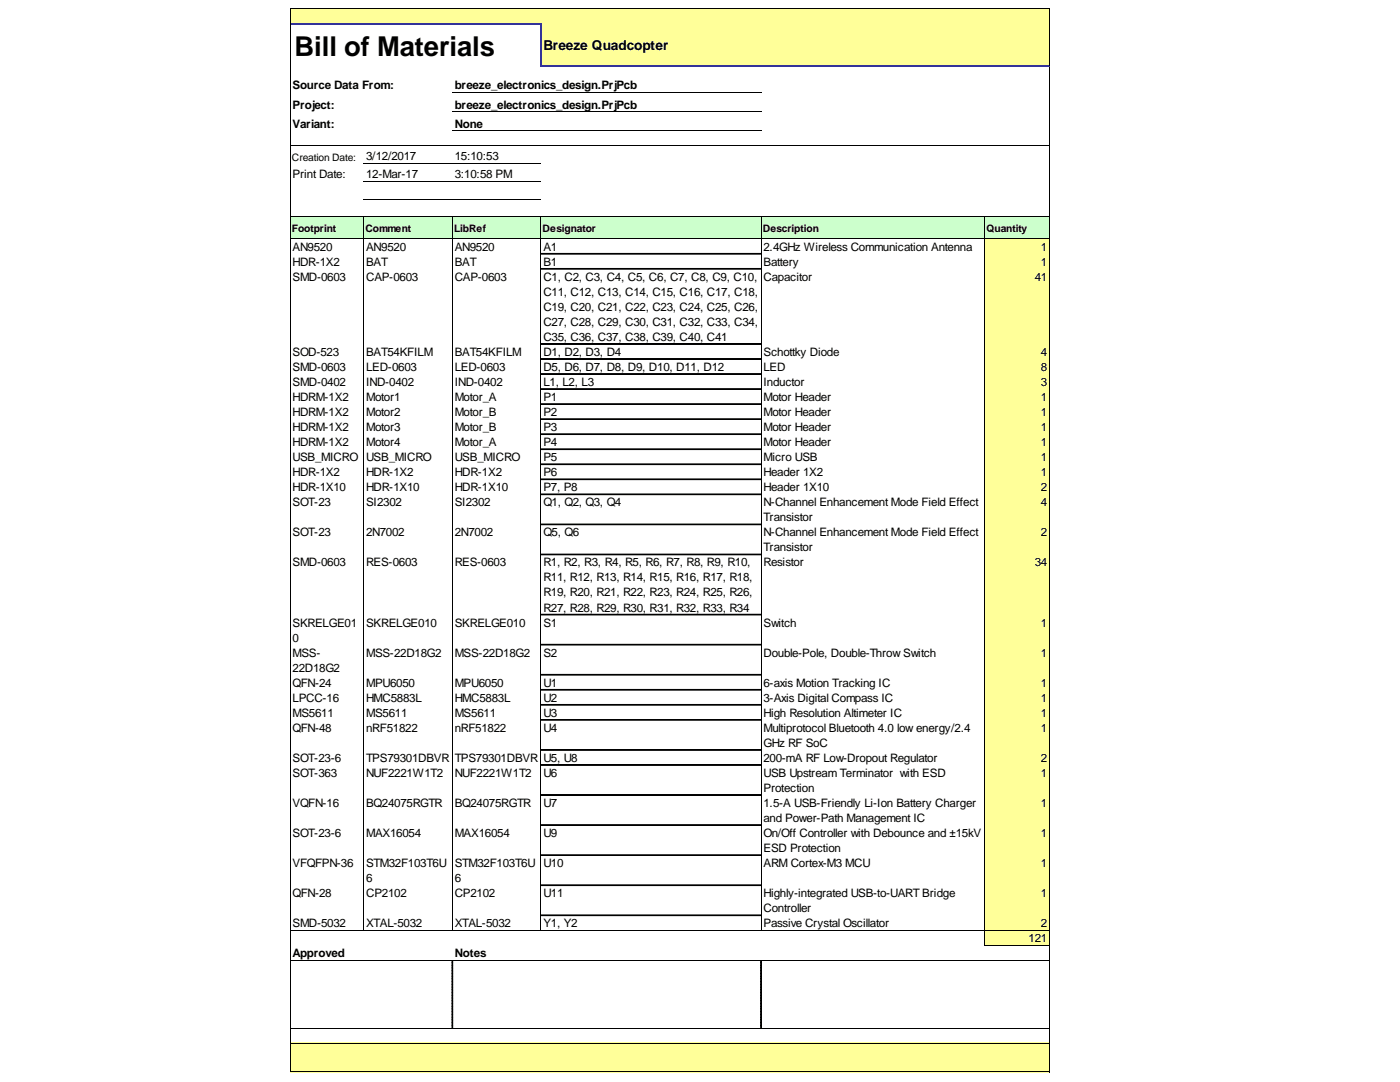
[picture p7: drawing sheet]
<svg xmlns="http://www.w3.org/2000/svg" width="279mm" height="216mm" viewBox="0 0 279 216" stroke-linecap="round" stroke-linejoin="round" font-family="sans-serif">
<defs><g id="words">
<text font-size="5.5" x="58.8" y="11.2">Bill of Materials</text>
<text font-size="2.7" x="108.4" y="10.1">Breeze Quadcopter</text>
<g font-size="2.3">
<text x="58.4" y="17.8">Source Data From:</text>
<text x="90.8" y="17.8">breeze_electronics_design.PrjPcb</text>
<text x="58.4" y="21.7">Project:</text>
<text x="90.8" y="21.7">breeze_electronics_design.PrjPcb</text>
<text x="58.4" y="25.5">Variant:</text>
<text x="90.8" y="25.5">None</text>
<text x="58.4" y="35.6">Print Date:</text>
<text x="73.1" y="32">3/12/2017</text>
<text x="73.1" y="35.6">12-Mar-17</text>
<text x="90.8" y="32">15:10:53</text>
<text x="90.8" y="35.6">3:10:58 PM</text>
<text x="58.4" y="50">AN9520</text>
<text x="58.4" y="53">HDR-1X2</text>
<text x="73.1" y="50">AN9520</text>
<text x="73.1" y="53">BAT</text>
<text x="90.8" y="50">AN9520</text>
<text x="90.8" y="53">BAT</text>
<text x="108.4" y="50">A1</text>
<text x="108.4" y="53">B1</text>
<text x="152.4" y="50">2.4GHz Wireless Communication Antenna</text>
<text x="152.4" y="53">Battery</text>
<text x="207.7" y="50">1</text>
<text x="207.7" y="53">1</text>
<text x="58.4" y="56">SMD-0603</text>
<text x="73.1" y="56">CAP-0603</text>
<text x="90.8" y="56">CAP-0603</text>
<text x="108.4" y="56">C1, C2, C3, C4, C5, C6, C7, C8, C9, C10,</text>
<text x="108.4" y="59">C11, C12, C13, C14, C15, C16, C17, C18,</text>
<text x="152.4" y="56">Capacitor</text>
<text x="206.5" y="56">41</text>
<text x="108.4" y="62">C19, C20, C21, C22, C23, C24, C25, C26,</text>
<text x="108.4" y="65">C27, C28, C29, C30, C31, C32, C33, C34,</text>
<text x="58.4" y="71">SOD-523</text>
<text x="73.1" y="71">BAT54KFILM</text>
<text x="90.8" y="71">BAT54KFILM</text>
<text x="108.4" y="68">C35, C36, C37, C38, C39, C40, C41</text>
<text x="108.4" y="71">D1, D2, D3, D4</text>
<text x="152.4" y="71">Schottky Diode</text>
<text x="207.7" y="71">4</text>
<text x="58.4" y="74">SMD-0603</text>
<text x="58.4" y="77">SMD-0402</text>
<text x="73.1" y="74">LED-0603</text>
<text x="73.1" y="77">IND-0402</text>
<text x="90.8" y="74">LED-0603</text>
<text x="90.8" y="77">IND-0402</text>
<text x="108.4" y="74">D5, D6, D7, D8, D9, D10, D11, D12</text>
<text x="108.4" y="77">L1, L2, L3</text>
<text x="152.4" y="74">LED</text>
<text x="152.4" y="77">Inductor</text>
<text x="207.7" y="74">8</text>
<text x="207.7" y="77">3</text>
<text x="58.4" y="80">HDRM-1X2</text>
<text x="58.4" y="83">HDRM-1X2</text>
<text x="73.1" y="80">Motor1</text>
<text x="73.1" y="83">Motor2</text>
<text x="90.8" y="80">Motor_A</text>
<text x="90.8" y="83">Motor_B</text>
<text x="108.4" y="80">P1</text>
<text x="108.4" y="83">P2</text>
<text x="152.4" y="80">Motor Header</text>
<text x="152.4" y="83">Motor Header</text>
<text x="207.7" y="80">1</text>
<text x="207.7" y="83">1</text>
<text x="58.4" y="86">HDRM-1X2</text>
<text x="58.4" y="89">HDRM-1X2</text>
<text x="73.1" y="86">Motor3</text>
<text x="73.1" y="89">Motor4</text>
<text x="90.8" y="86">Motor_B</text>
<text x="90.8" y="89">Motor_A</text>
<text x="108.4" y="86">P3</text>
<text x="108.4" y="89">P4</text>
<text x="152.4" y="86">Motor Header</text>
<text x="152.4" y="89">Motor Header</text>
<text x="207.7" y="86">1</text>
<text x="207.7" y="89">1</text>
<text x="58.4" y="92">USB_MICRO</text>
<text x="58.4" y="95">HDR-1X2</text>
<text x="73.1" y="92">USB_MICRO</text>
<text x="73.1" y="95">HDR-1X2</text>
<text x="90.8" y="92">USB_MICRO</text>
<text x="90.8" y="95">HDR-1X2</text>
<text x="108.4" y="92">P5</text>
<text x="108.4" y="95">P6</text>
<text x="152.4" y="92">Micro USB</text>
<text x="152.4" y="95">Header 1X2</text>
<text x="207.7" y="92">1</text>
<text x="207.7" y="95">1</text>
<text x="58.4" y="98">HDR-1X10</text>
<text x="58.4" y="101">SOT-23</text>
<text x="73.1" y="98">HDR-1X10</text>
<text x="73.1" y="101">SI2302</text>
<text x="90.8" y="98">HDR-1X10</text>
<text x="90.8" y="101">SI2302</text>
<text x="108.4" y="98">P7, P8</text>
<text x="108.4" y="101">Q1, Q2, Q3, Q4</text>
<text x="152.4" y="98">Header 1X10</text>
<text x="152.4" y="101">N-Channel Enhancement Mode Field Effect</text>
<text x="207.7" y="98">2</text>
<text x="207.7" y="101">4</text>
<text x="58.4" y="107">SOT-23</text>
<text x="73.1" y="107">2N7002</text>
<text x="90.8" y="107">2N7002</text>
<text x="108.4" y="107">Q5, Q6</text>
<text x="152.4" y="104">Transistor</text>
<text x="152.4" y="107">N-Channel Enhancement Mode Field Effect</text>
<text x="207.7" y="107">2</text>
<text x="58.4" y="113">SMD-0603</text>
<text x="73.1" y="113">RES-0603</text>
<text x="90.8" y="113">RES-0603</text>
<text x="108.4" y="113">R1, R2, R3, R4, R5, R6, R7, R8, R9, R10,</text>
<text x="152.4" y="110">Transistor</text>
<text x="152.4" y="113">Resistor</text>
<text x="206.5" y="113">34</text>
<text x="108.4" y="116">R11, R12, R13, R14, R15, R16, R17, R18,</text>
<text x="108.4" y="119">R19, R20, R21, R22, R23, R24, R25, R26,</text>
<text x="58.4" y="125">SKRELGE01</text>
<text x="73.1" y="125">SKRELGE010</text>
<text x="90.8" y="125">SKRELGE010</text>
<text x="108.4" y="122">R27, R28, R29, R30, R31, R32, R33, R34</text>
<text x="108.4" y="125">S1</text>
<text x="152.4" y="125">Switch</text>
<text x="207.7" y="125">1</text>
<text x="58.4" y="128">0</text>
<text x="58.4" y="131">MSS-</text>
<text x="73.1" y="131">MSS-22D18G2</text>
<text x="90.8" y="131">MSS-22D18G2</text>
<text x="108.4" y="131">S2</text>
<text x="152.4" y="131">Double-Pole, Double-Throw Switch</text>
<text x="207.7" y="131">1</text>
<text x="58.4" y="134">22D18G2</text>
<text x="58.4" y="137">QFN-24</text>
<text x="73.1" y="137">MPU6050</text>
<text x="90.8" y="137">MPU6050</text>
<text x="108.4" y="137">U1</text>
<text x="152.4" y="137">6-axis Motion Tracking IC</text>
<text x="207.7" y="137">1</text>
<text x="58.4" y="140">LPCC-16</text>
<text x="58.4" y="143">MS5611</text>
<text x="73.1" y="140">HMC5883L</text>
<text x="73.1" y="143">MS5611</text>
<text x="90.8" y="140">HMC5883L</text>
<text x="90.8" y="143">MS5611</text>
<text x="108.4" y="140">U2</text>
<text x="108.4" y="143">U3</text>
<text x="152.4" y="140">3-Axis Digital Compass IC</text>
<text x="152.4" y="143">High Resolution Altimeter IC</text>
<text x="207.7" y="140">1</text>
<text x="207.7" y="143">1</text>
<text x="58.4" y="146">QFN-48</text>
<text x="73.1" y="146">nRF51822</text>
<text x="90.8" y="146">nRF51822</text>
<text x="108.4" y="146">U4</text>
<text x="152.4" y="146">Multiprotocol Bluetooth 4.0 low energy/2.4</text>
<text x="152.4" y="149">GHz RF SoC</text>
<text x="207.7" y="146">1</text>
<text x="58.4" y="152">SOT-23-6</text>
<text x="58.4" y="155">SOT-363</text>
<text x="73.1" y="152">TPS79301DBVR</text>
<text x="73.1" y="155">NUF2221W1T2</text>
<text x="90.8" y="152">TPS79301DBVR</text>
<text x="90.8" y="155">NUF2221W1T2</text>
<text x="108.4" y="152">U5, U8</text>
<text x="108.4" y="155">U6</text>
<text x="152.4" y="152">200-mA RF Low-Dropout Regulator</text>
<text x="152.4" y="155">USB Upstream Terminator with ESD</text>
<text x="207.7" y="152">2</text>
<text x="207.7" y="155">1</text>
<text x="58.4" y="161">VQFN-16</text>
<text x="73.1" y="161">BQ24075RGTR</text>
<text x="90.8" y="161">BQ24075RGTR</text>
<text x="108.4" y="161">U7</text>
<text x="152.4" y="158">Protection</text>
<text x="152.4" y="161">1.5-A USB-Friendly Li-Ion Battery Charger</text>
<text x="207.7" y="161">1</text>
<text x="58.4" y="167">SOT-23-6</text>
<text x="73.1" y="167">MAX16054</text>
<text x="90.8" y="167">MAX16054</text>
<text x="108.4" y="167">U9</text>
<text x="152.4" y="164">and Power-Path Management IC</text>
<text x="152.4" y="167">On/Off Controller with Debounce and ±15kV</text>
<text x="207.7" y="167">1</text>
<text x="58.4" y="173">VFQFPN-36</text>
<text x="73.1" y="173">STM32F103T6U</text>
<text x="90.8" y="173">STM32F103T6U</text>
<text x="108.4" y="173">U10</text>
<text x="152.4" y="170">ESD Protection</text>
<text x="152.4" y="173">ARM Cortex-M3 MCU</text>
<text x="207.7" y="173">1</text>
<text x="58.4" y="179">QFN-28</text>
<text x="73.1" y="176">6</text>
<text x="73.1" y="179">CP2102</text>
<text x="90.8" y="176">6</text>
<text x="90.8" y="179">CP2102</text>
<text x="108.4" y="179">U11</text>
<text x="152.4" y="179">Highly-integrated USB-to-UART Bridge</text>
<text x="207.7" y="179">1</text>
<text x="58.4" y="185">SMD-5032</text>
<text x="73.1" y="185">XTAL-5032</text>
<text x="90.8" y="185">XTAL-5032</text>
<text x="108.4" y="185">Y1, Y2</text>
<text x="152.4" y="182">Controller</text>
<text x="152.4" y="185">Passive Crystal Oscillator</text>
<text x="207.7" y="185">2</text>
<text x="58.4" y="191">Approved</text>
<text x="90.8" y="191">Notes</text>
<text x="205.3" y="188">121</text>
</g>
<g font-size="2">
<text x="58.2" y="32.2">Creation Date:</text>
<text x="58.2" y="46.2">Footprint</text>
<text x="72.9" y="46.2">Comment</text>
<text x="90.6" y="46.2">LibRef</text>
<text x="108.3" y="46.2">Designator</text>
<text x="152.2" y="46.2">Description</text>
<text x="196.8" y="46.2">Quantity</text>
</g>
</g></defs>
<g fill="#ff9">
<path d="M57.9 1.7h14.8v3.2h-14.8z" fill-rule="evenodd"/>
<path d="M72.5 1.7h17.8v3.2h-17.8z" fill-rule="evenodd"/>
<path d="M90.2 1.7h17.8v3.2h-17.8z" fill-rule="evenodd"/>
<path d="M107.9 1.7h44.1v3.2h-44.1z" fill-rule="evenodd"/>
<path d="M151.8 1.7h44.8v3.2h-44.8z" fill-rule="evenodd"/>
<path d="M196.4 1.7h13.1v3.2h-13.1z" fill-rule="evenodd"/>
<path d="M107.9 4.8h44.1v8.5h-44.1z" fill-rule="evenodd"/>
<path d="M151.8 4.8h44.8v8.5h-44.8z" fill-rule="evenodd"/>
<path d="M196.4 4.8h13.1v8.5h-13.1z" fill-rule="evenodd"/>
<path d="M196.4 47.6h13.1v3.1h-13.1z" fill-rule="evenodd"/>
<path d="M196.4 50.6h13.1v3.1h-13.1z" fill-rule="evenodd"/>
<path d="M196.4 53.6h13.1v15.1h-13.1z" fill-rule="evenodd"/>
<path d="M196.4 68.6h13.1v3.1h-13.1z" fill-rule="evenodd"/>
<path d="M196.4 71.6h13.1v3.1h-13.1z" fill-rule="evenodd"/>
<path d="M196.4 74.6h13.1v3.1h-13.1z" fill-rule="evenodd"/>
<path d="M196.4 77.6h13.1v3.1h-13.1z" fill-rule="evenodd"/>
<path d="M196.4 80.6h13.1v3.1h-13.1z" fill-rule="evenodd"/>
<path d="M196.4 83.6h13.1v3.1h-13.1z" fill-rule="evenodd"/>
<path d="M196.4 86.6h13.1v3.1h-13.1z" fill-rule="evenodd"/>
<path d="M196.4 89.6h13.1v3.1h-13.1z" fill-rule="evenodd"/>
<path d="M196.4 92.6h13.1v3.1h-13.1z" fill-rule="evenodd"/>
<path d="M196.4 95.6h13.1v3.1h-13.1z" fill-rule="evenodd"/>
<path d="M196.4 98.6h13.1v6.1h-13.1z" fill-rule="evenodd"/>
<path d="M196.4 104.6h13.1v6.1h-13.1z" fill-rule="evenodd"/>
<path d="M196.4 110.6h13.1v12.1h-13.1z" fill-rule="evenodd"/>
<path d="M196.4 122.6h13.1v6.1h-13.1z" fill-rule="evenodd"/>
<path d="M196.4 128.6h13.1v6.1h-13.1z" fill-rule="evenodd"/>
<path d="M196.4 134.6h13.1v3.1h-13.1z" fill-rule="evenodd"/>
<path d="M196.4 137.6h13.1v3.1h-13.1z" fill-rule="evenodd"/>
<path d="M196.4 140.6h13.1v3.1h-13.1z" fill-rule="evenodd"/>
<path d="M196.4 143.6h13.1v6.1h-13.1z" fill-rule="evenodd"/>
<path d="M196.4 149.6h13.1v3.1h-13.1z" fill-rule="evenodd"/>
<path d="M196.4 152.6h13.1v6.1h-13.1z" fill-rule="evenodd"/>
<path d="M196.4 158.6h13.1v6.1h-13.1z" fill-rule="evenodd"/>
<path d="M196.4 164.6h13.1v6.1h-13.1z" fill-rule="evenodd"/>
<path d="M196.4 170.6h13.1v6.1h-13.1z" fill-rule="evenodd"/>
<path d="M196.4 176.6h13.1v6.1h-13.1z" fill-rule="evenodd"/>
<path d="M196.4 182.6h13.1v3.1h-13.1z" fill-rule="evenodd"/>
<path d="M196.4 185.6h13.1v3.1h-13.1z" fill-rule="evenodd"/>
<path d="M57.9 208.1h14.8v3h-14.8z" fill-rule="evenodd"/>
<path d="M72.5 208.1h17.8v3h-17.8z" fill-rule="evenodd"/>
<path d="M90.2 208.1h17.8v3h-17.8z" fill-rule="evenodd"/>
<path d="M107.9 208.1h44.1v3h-44.1z" fill-rule="evenodd"/>
<path d="M151.8 208.1h44.8v3h-44.8z" fill-rule="evenodd"/>
<path d="M196.4 208.1h13.1v3h-13.1z" fill-rule="evenodd"/>
<path d="M57.9 210.9h14.8v3h-14.8z" fill-rule="evenodd"/>
<path d="M72.5 210.9h17.8v3h-17.8z" fill-rule="evenodd"/>
<path d="M90.2 210.9h17.8v3h-17.8z" fill-rule="evenodd"/>
<path d="M107.9 210.9h44.1v3h-44.1z" fill-rule="evenodd"/>
<path d="M151.8 210.9h44.8v3h-44.8z" fill-rule="evenodd"/>
<path d="M196.4 210.9h13.1v3h-13.1z" fill-rule="evenodd"/>
</g>
<g fill="#cfc">
<path d="M57.9 43.2h14.8v4.5h-14.8z" fill-rule="evenodd"/>
<path d="M72.5 43.2h17.8v4.5h-17.8z" fill-rule="evenodd"/>
<path d="M90.2 43.2h17.8v4.5h-17.8z" fill-rule="evenodd"/>
<path d="M107.9 43.2h44.1v4.5h-44.1z" fill-rule="evenodd"/>
<path d="M151.8 43.2h44.8v4.5h-44.8z" fill-rule="evenodd"/>
<path d="M196.4 43.2h13.1v4.5h-13.1z" fill-rule="evenodd"/>
</g>
<g fill="none" stroke="#000" stroke-width=".2">
<path d="M57.8 1.7h151.7M57.9 1.6v3M57.9 4.9v209M90.2 18.5h61.8M209.4 1.6v11.5M209.4 13.3v200.6M57.8 29.1h151.7M72.5 32.6h35.5M72.5 36.2h35.5M72.5 39.7h35.5M90.2 22.3h61.8M90.2 26.1h61.8"/>
<path d="M57.8 43.3h151.7M57.8 47.6h151.7M72.6 43.2v142.5M90.3 43.2v142.5M108 43.2v142.5M151.9 43.2v142.5M196.5 43.2v145.5M57.8 185.6h151.7M57.8 191.6h151.7M196.4 188.6h13.1M57.8 205.3h151.7M57.8 208.1h151.7"/>
<path d="M57.8 213.9h151.7"/>
</g>
<path d="M57.8 4.8h50.2M107.9 4.8v8.5M108 13.2h101.5" fill="none" stroke="#339" stroke-width=".27"/>
<g fill="#000" stroke="#000" stroke-width=".2">
<path d="M108 50.6h43.8v.1h-43.8zM108 53.6h43.8v.1h-43.8zM108 68.6h43.8v.1h-43.8zM108 71.6h43.8v.1h-43.8zM108 74.6h43.8v.1h-43.8zM108 77.6h43.8v.1h-43.8zM108 80.6h43.8v.1h-43.8zM108 83.6h43.8v.1h-43.8zM108 86.6h43.8v.1h-43.8zM108 89.6h43.8v.1h-43.8zM108 92.6h43.8v.1h-43.8zM108 95.6h43.8v.1h-43.8z"/>
<path d="M108 98.6h43.8v.1h-43.8zM108 104.6h43.8v.1h-43.8zM108 110.6h43.8v.1h-43.8zM108 122.6h43.8v.1h-43.8zM108 128.6h43.8v.1h-43.8zM108 134.6h43.8v.1h-43.8zM108 137.6h43.8v.1h-43.8zM108 140.6h43.8v.1h-43.8zM108 143.6h43.8v.1h-43.8zM108 149.6h43.8v.1h-43.8zM108 152.6h43.8v.1h-43.8zM108 158.6h43.8v.1h-43.8z"/>
<path d="M108 164.6h43.8v.1h-43.8zM108 170.6h43.8v.1h-43.8zM108 176.6h43.8v.1h-43.8zM108 182.6h43.8v.1h-43.8z"/>
<path d="M90.2 191.7h.1v.3h-.1zM90.2 192.1h.1v.4h-.1zM90.2 192.7h.1v.4h-.1zM90.2 193.2h.1v.4h-.1zM90.2 193.8h.1v.4h-.1zM90.2 194.3h.1v.4h-.1zM90.2 194.8h.1v.5h-.1zM90.2 195.4h.1v.4h-.1zM90.2 195.9h.1v.4h-.1zM90.2 196.5h.1v.4h-.1zM90.2 197h.1v.4h-.1zM90.2 197.6h.1v.4h-.1zM90.2 198.1h.1v.4h-.1zM90.2 198.7h.1v.4h-.1zM90.2 199.2h.1v.4h-.1zM90.2 199.8h.1v.4h-.1zM90.2 200.3h.1v.4h-.1zM90.2 200.8h.1v.5h-.1zM90.2 201.4h.1v.4h-.1zM90.2 201.9h.1v.4h-.1zM90.2 202.5h.1v.4h-.1zM90.2 203h.1v.4h-.1zM90.2 203.6h.1v.4h-.1zM90.2 204.1h.1v.4h-.1zM90.2 204.7h.1v.4h-.1z"/>
<path d="M151.8 191.7h.2v.3h-.2zM151.8 192.1h.2v.4h-.2zM151.8 192.7h.2v.4h-.2zM151.8 193.2h.2v.4h-.2zM151.8 193.8h.2v.4h-.2zM151.8 194.3h.2v.4h-.2zM151.8 194.8h.2v.5h-.2zM151.8 195.4h.2v.4h-.2zM151.8 195.9h.2v.4h-.2zM151.8 196.5h.2v.4h-.2zM151.8 197h.2v.4h-.2zM151.8 197.6h.2v.4h-.2zM151.8 198.1h.2v.4h-.2zM151.8 198.7h.2v.4h-.2zM151.8 199.2h.2v.4h-.2zM151.8 199.8h.2v.4h-.2zM151.8 200.3h.2v.4h-.2zM151.8 200.8h.2v.5h-.2zM151.8 201.4h.2v.4h-.2zM151.8 201.9h.2v.4h-.2zM151.8 202.5h.2v.4h-.2zM151.8 203h.2v.4h-.2zM151.8 203.6h.2v.4h-.2zM151.8 204.1h.2v.4h-.2zM151.8 204.7h.2v.4h-.2z"/>
</g>
<use href="#words"/>
</svg>
